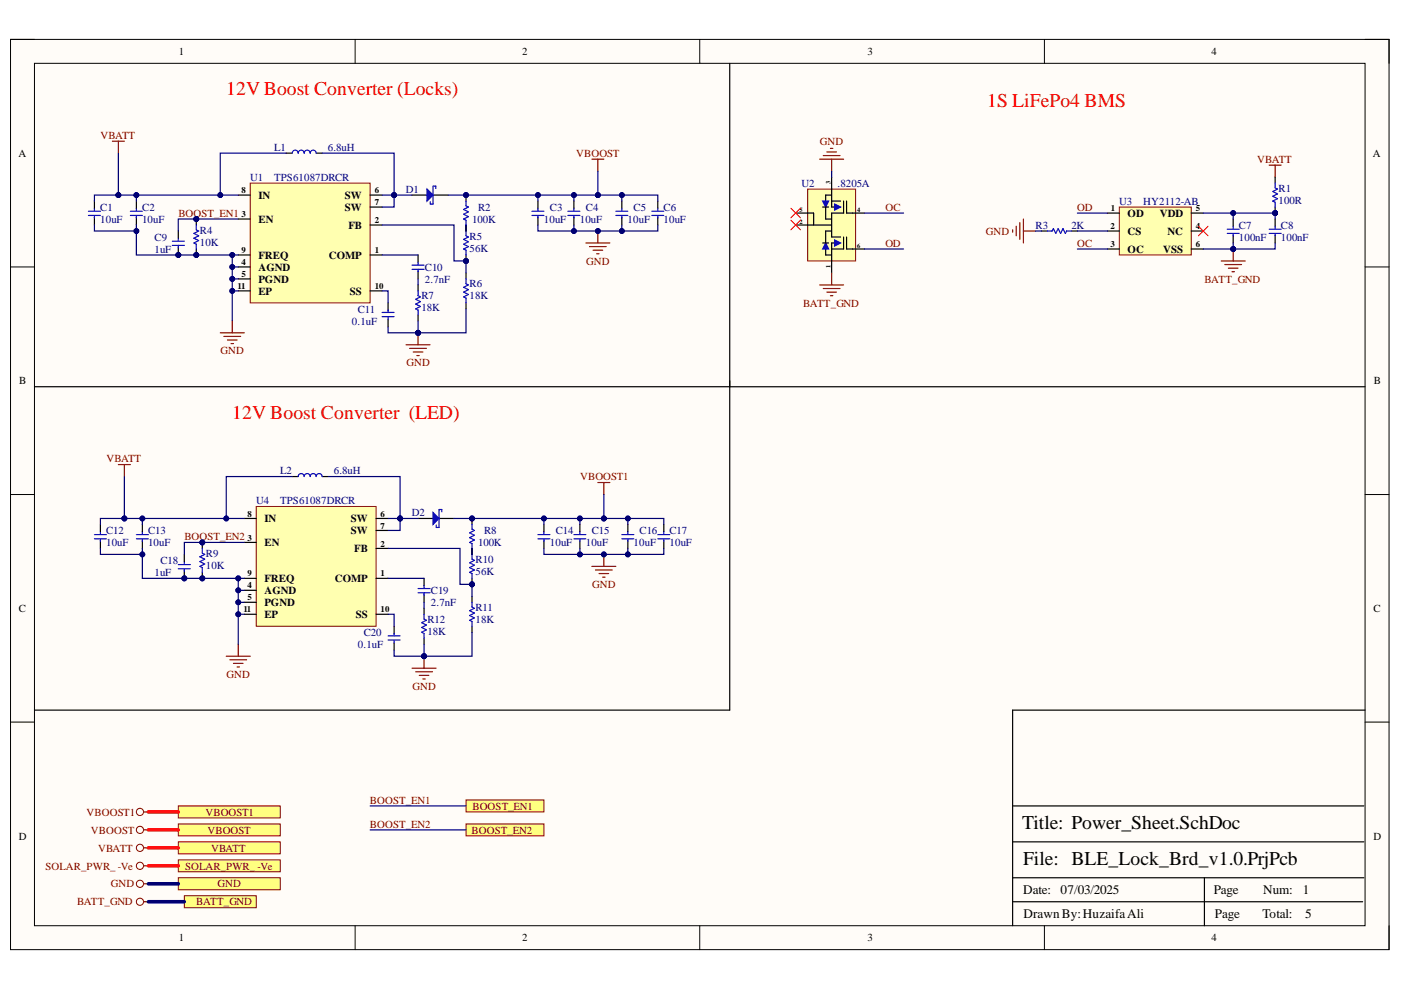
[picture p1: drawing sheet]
<svg xmlns="http://www.w3.org/2000/svg" width="297mm" height="210mm" viewBox="0 0 297 210" stroke-linecap="round" stroke-linejoin="round" font-family="sans-serif">
<defs><g id="words">
<g font-size="4.1" fill="#f00">
<text x="48" y="20.2">12V Boost Converter (Locks)</text>
<text x="209.3" y="22.7">1S LiFePo4 BMS</text>
<text x="49.2" y="88.8">12V Boost Converter (LED)</text>
</g>
<g font-size="4.1">
<text x="216.7" y="175.8">Title: Power_Sheet.SchDoc</text>
<text x="216.9" y="183.4">File: BLE_Lock_Brd_v1.0.PrjPcb</text>
</g>
<g font-size="2.8">
<text x="216.9" y="189.6">Date:</text>
<text x="224.9" y="189.6">07/03/2025</text>
<text x="257.3" y="189.6">Page</text>
<text x="267.8" y="189.6">Num:</text>
<text x="276.2" y="189.6">1</text>
<text x="217" y="194.7">DrawnBy:HuzaifaAli</text>
<text x="257.6" y="194.7">Page</text>
<text x="267.7" y="194.7">Total:</text>
<text x="276.7" y="194.7">5</text>
</g>
<g font-size="2.3">
<text x="37.9" y="11.7">1</text>
<text x="110.7" y="11.7">2</text>
<text x="183.9" y="11.7">3</text>
<text x="256.8" y="11.7">4</text>
<text x="3.9" y="33.3">A</text>
<text x="291.1" y="33.3">A</text>
<text x="54.8" y="47.2">EN</text>
<text x="54.8" y="42.2">IN</text>
<text x="73.1" y="42.2">SW</text>
<text x="73.1" y="44.7">SW</text>
<text x="239.1" y="46">OD</text>
<text x="245.9" y="46">VDD</text>
<text x="73.9" y="48.5">FB</text>
<text x="239.1" y="49.8">CS</text>
<text x="239.1" y="53.6">OC</text>
<text x="246.6" y="53.6">VSS</text>
<text x="247.5" y="49.8">NC</text>
<text x="54.8" y="57.4">AGND</text>
<text x="54.8" y="59.9">PGND</text>
<text x="54.8" y="54.9">FREQ</text>
<text x="69.7" y="54.9">COMP</text>
<text x="54.8" y="62.5">EP</text>
<text x="74.2" y="62.5">SS</text>
<text x="4.1" y="81.5">B</text>
<text x="291.3" y="81.5">B</text>
<text x="56.1" y="110.7">IN</text>
<text x="74.4" y="110.7">SW</text>
<text x="74.4" y="113.3">SW</text>
<text x="56.1" y="115.8">EN</text>
<text x="75.1" y="117.1">FB</text>
<text x="56.1" y="125.9">AGND</text>
<text x="56.1" y="123.4">FREQ</text>
<text x="71" y="123.4">COMP</text>
<text x="4" y="129.7">C</text>
<text x="56.1" y="128.5">PGND</text>
<text x="56.1" y="131">EP</text>
<text x="75.5" y="131">SS</text>
<text x="291.2" y="129.7">C</text>
<text x="4" y="178">D</text>
<text x="291.2" y="178">D</text>
<text x="37.9" y="199.6">1</text>
<text x="110.7" y="199.6">2</text>
<text x="183.9" y="199.6">3</text>
<text x="256.8" y="199.6">4</text>
</g>
<g font-size="2.3" fill="#800000">
<text x="21.3" y="29.5">VBATT</text>
<text x="122.2" y="33.3">VBOOST</text>
<text x="173.8" y="30.8">GND</text>
<text x="266.6" y="34.6">VBATT</text>
<text x="37.8" y="46">BOOST_EN1</text>
<text x="187.7" y="44.7">OC</text>
<text x="228.4" y="44.7">OD</text>
<text x="187.7" y="52.3">OD</text>
<text x="209" y="49.8">GND</text>
<text x="228.4" y="52.3">OC</text>
<text x="124.3" y="56.1">GND</text>
<text x="255.4" y="59.9">BATT_GND</text>
<text x="170.3" y="65">BATT_GND</text>
<text x="46.8" y="75.1">GND</text>
<text x="86.2" y="77.7">GND</text>
<text x="22.6" y="98.1">VBATT</text>
<text x="123" y="101.9">VBOOST1</text>
<text x="39.1" y="114.5">BOOST_EN2</text>
<text x="125.5" y="124.7">GND</text>
<text x="48.1" y="143.7">GND</text>
<text x="87.5" y="146.2">GND</text>
<text x="18.4" y="172.9">VBOOST1</text>
<text x="43.6" y="172.9">VBOOST1</text>
<text x="78.4" y="170.4">BOOST_EN1</text>
<text x="100.2" y="171.7">BOOST_EN1</text>
<text x="19.3" y="176.7">VBOOST</text>
<text x="44" y="176.7">VBOOST</text>
<text x="78.4" y="175.5">BOOST_EN2</text>
<text x="100" y="176.7">BOOST_EN2</text>
<text x="9.6" y="184.4">SOLAR_PWR_ -Ve</text>
<text x="20.8" y="180.6">VBATT</text>
<text x="39.3" y="184.4">SOLAR_PWR_ -Ve</text>
<text x="44.8" y="180.6">VBATT</text>
<text x="16.3" y="192">BATT_GND</text>
<text x="23.5" y="188.2">GND</text>
<text x="41.6" y="192">BATT_GND</text>
<text x="46.1" y="188.2">GND</text>
</g>
<g font-size="2.3" fill="#000080">
<text x="58.1" y="32">L1</text>
<text x="69.5" y="32">6.8uH</text>
<text x="53" y="38.4">U1</text>
<text x="58.1" y="38.4">TPS61087DRCR</text>
<text x="86" y="40.9">D1</text>
<text x="170" y="39.6">U2</text>
<text x="177.6" y="39.6">.8205A</text>
<text x="271.1" y="40.7">R1</text>
<text x="21.2" y="44.7">C1</text>
<text x="21.2" y="47.2">10uF</text>
<text x="30.1" y="44.7">C2</text>
<text x="30.1" y="47.2">10uF</text>
<text x="100.1" y="47.2">100K</text>
<text x="101.3" y="44.7">R2</text>
<text x="115.3" y="47.2">10uF</text>
<text x="116.6" y="44.7">C3</text>
<text x="122.9" y="47.2">10uF</text>
<text x="124.2" y="44.7">C4</text>
<text x="133.1" y="47.2">10uF</text>
<text x="134.3" y="44.7">C5</text>
<text x="140.7" y="44.7">C6</text>
<text x="140.7" y="47.2">10uF</text>
<text x="237.3" y="43.4">U3</text>
<text x="242.4" y="43.4">HY2112-AB</text>
<text x="271.1" y="43.2">100R</text>
<text x="32.7" y="51.1">C9</text>
<text x="32.7" y="53.6">1uF</text>
<text x="42.4" y="49.5">R4</text>
<text x="42.4" y="52.1">10K</text>
<text x="99.6" y="50.8">R5</text>
<text x="99.6" y="53.3">56K</text>
<text x="219.5" y="48.5">R3</text>
<text x="227.1" y="48.5">2K</text>
<text x="262.7" y="48.5">C7</text>
<text x="262.7" y="51.1">100nF</text>
<text x="271.6" y="48.5">C8</text>
<text x="271.6" y="51.1">100nF</text>
<text x="90.1" y="57.4">C10</text>
<text x="90.1" y="59.9">2.7nF</text>
<text x="89.3" y="63.5">R7</text>
<text x="99.6" y="60.9">R6</text>
<text x="99.6" y="63.5">18K</text>
<text x="74.6" y="68.8">0.1uF</text>
<text x="75.9" y="66.3">C11</text>
<text x="89.3" y="66">18K</text>
<text x="59.4" y="100.6">L2</text>
<text x="70.8" y="100.6">6.8uH</text>
<text x="54.3" y="106.9">U4</text>
<text x="59.4" y="106.9">TPS61087DRCR</text>
<text x="22.5" y="113.3">C12</text>
<text x="31.4" y="113.3">C13</text>
<text x="87.3" y="109.5">D2</text>
<text x="102.6" y="113.3">R8</text>
<text x="117.8" y="113.3">C14</text>
<text x="125.5" y="113.3">C15</text>
<text x="135.6" y="113.3">C16</text>
<text x="142" y="113.3">C17</text>
<text x="22.5" y="115.8">10uF</text>
<text x="31.4" y="115.8">10uF</text>
<text x="34" y="119.6">C18</text>
<text x="43.7" y="118.1">R9</text>
<text x="100.8" y="119.4">R10</text>
<text x="101.3" y="115.8">100K</text>
<text x="116.6" y="115.8">10uF</text>
<text x="124.2" y="115.8">10uF</text>
<text x="134.3" y="115.8">10uF</text>
<text x="142" y="115.8">10uF</text>
<text x="32.7" y="122.1">1uF</text>
<text x="43.7" y="120.6">10K</text>
<text x="91.4" y="125.9">C19</text>
<text x="100.8" y="121.9">56K</text>
<text x="91.4" y="128.5">2.7nF</text>
<text x="100.8" y="129.5">R11</text>
<text x="75.9" y="137.4">0.1uF</text>
<text x="77.2" y="134.8">C20</text>
<text x="90.6" y="132">R12</text>
<text x="90.6" y="134.6">18K</text>
<text x="100.8" y="132">18K</text>
</g>
<g font-size="1.9">
<text x="51.2" y="41">8</text>
<text x="79.4" y="41">6</text>
<text x="51.2" y="46.1">3</text>
<text x="79.4" y="47.3">2</text>
<text x="79.4" y="43.5">7</text>
<text x="235.5" y="44.8">1</text>
<text x="253.5" y="44.8">5</text>
<text x="51.2" y="53.7">9</text>
<text x="79.4" y="53.7">1</text>
<text x="235.4" y="48.6">2</text>
<text x="235.4" y="52.4">3</text>
<text x="253.5" y="48.6">4</text>
<text x="253.5" y="52.4">6</text>
<text x="51.2" y="56.2">4</text>
<text x="51.2" y="58.7">5</text>
<text x="50.3" y="61.3">11</text>
<text x="79.4" y="61.3">10</text>
<text x="52.5" y="109.5">8</text>
<text x="80.7" y="109.5">6</text>
<text x="80.7" y="112.1">7</text>
<text x="52.5" y="114.6">3</text>
<text x="80.7" y="115.9">2</text>
<text x="52.5" y="124.8">4</text>
<text x="52.5" y="122.2">9</text>
<text x="80.7" y="122.2">1</text>
<text x="51.6" y="129.8">11</text>
<text x="52.5" y="127.3">5</text>
<text x="80.7" y="129.8">10</text>
</g>
<g font-size="1.4">
<text x="176" y="39" transform="rotate(-90 176 39)">3</text>
<text x="169.5" y="47.4">2</text>
<text x="169.5" y="44.9">5</text>
<text x="181.7" y="44.9">4</text>
<text x="181.7" y="52.5">6</text>
<text x="176" y="56.9" transform="rotate(-90 176 56.9)">1</text>
</g>
</g></defs>
<path d="M2.2 8.4h292.3v192.9h-292.3z" fill-rule="evenodd" fill="#fffcf8"/>
<path d="M2.2 8.4h292.3v192.9h-292.3z" fill="none" stroke="#000" stroke-width=".21"/>
<path d="M7.3 13.4h282.1v182.9h-282.1z" fill-rule="evenodd" fill="#fffcf8"/>
<g fill="none" stroke="#000" stroke-width=".21">
<path d="M2.2 8.3h5.1M7.3 13.4h282.1v182.9h-282.1zM75.3 8.3v5.1M148.4 8.3v5.1M221.4 8.4v5M289.4 8.4h5.1v5M2.2 56.6h5.1M289.4 56.6h5.1M2.2 104.9h5.1M289.4 104.9h5.1M2.2 153.1h5.1M289.4 153.1h5.1"/>
<path d="M75.3 196.3v5M148.4 196.3v5M221.4 196.3v5M294.5 196.3v5"/>
</g>
<path d="M289.4 150.6h-74.7v45.7M214.7 178.5h74.5M214.7 170.9h74.5M214.7 191.2h74.2M214.7 186.1h74.5M255.4 186.1v10.2" fill="none" stroke="#000" stroke-width=".25"/>
<path d="M53.1 38.8h25.4v25.4h-25.4z" fill-rule="evenodd" fill="#ffffb0"/>
<path d="M53.1 38.8h25.4v25.4h-25.4z" fill="none" stroke="#800000" stroke-width=".21"/>
<g fill="none" stroke="#000" stroke-width=".25">
<path d="M20 42.6v1.6M20 46.1v1.6M28.9 42.6v1.6M28.9 46.1v1.6M50.5 54.1h2.6M50.5 46.4h2.6M50.5 56.6h2.6M50.5 59.1h2.6M50.5 41.4h2.6M78.5 54.1h2.5M78.5 47.7h2.5M78.5 41.4h2.5"/>
<path d="M78.5 43.9h2.5M98.8 57.9v1.2M50.5 61.7h2.6M78.5 61.7h2.5M98.8 64.2v1.3"/>
</g>
<path d="M23.8 29.9h2.6M25.1 29.9v2.6M46.7 70.6h5.1M47.5 71.3h3.5M48.2 72.1h2.1M49 72.9h.5M49.2 68v2.6M86.1 73.1h5.1M86.9 73.9h3.5M87.6 74.6h2.1M88.4 75.4h.5M88.6 70.6v2.5" fill="none" stroke="#800000" stroke-width=".25"/>
<path d="M18.7 45.7h2.6M18.7 44.8h2.6M20 44.2v.5M20 45.7v.5M27.6 45.7h2.6M27.6 44.8h2.6M28.9 44.2v.5M28.9 45.7v.5M98.8 59.1v1.1l.5 .2-1 .5 1 .5-1 .5 1 .5-1 .5 .5 .3v1" fill="none" stroke="#00f" stroke-width=".25"/>
<circle cx="88.6" cy="70.6" r=".51" fill="#000080"/>
<circle cx="88.6" cy="70.6" r=".51" fill="none" stroke="#000080" stroke-width=".21"/>
<path d="M114.1 42.6v1.6M114.1 46.1v1.6M121.7 42.6v1.6M121.7 46.1v1.6M131.8 42.6v1.6M131.8 46.1v1.6M139.5 42.6v1.6M139.5 46.1v1.6M82.3 64.2v1.7M82.3 67.8v1.5M88.6 60.4v1.3M88.6 66.8v1.2" fill="none" stroke="#000" stroke-width=".25"/>
<g fill="none" stroke="#00f" stroke-width=".25">
<path d="M112.8 45.7h2.5M112.8 44.8h2.5M114.1 44.2v.5M114.1 45.7v.5M120.4 45.7h2.5M120.4 44.8h2.5M121.7 44.2v.5M121.7 45.7v.5M130.6 45.7h2.5M130.6 44.8h2.5M131.8 44.2v.5M131.8 45.7v.5"/>
<path d="M138.2 45.7h2.5M138.2 44.8h2.5M139.5 44.2v.5M139.5 45.7v.5M81 66.2h2.6M81 67.1h2.6M82.3 65.7v.5M82.3 67.3v.5M88.6 61.7v1l.5 .2-1 .6 1 .5-1 .5 1 .5-1 .5 .5 .2v1.1"/>
</g>
<path d="M124.2 51.5h5.1M125 52.3h3.5M125.7 53h2.1M126.5 53.8h.5M126.8 49v2.5" fill="none" stroke="#800000" stroke-width=".25"/>
<circle cx="126.8" cy="49" r=".51" fill="#000080"/>
<circle cx="126.8" cy="49" r=".51" fill="none" stroke="#000080" stroke-width=".21"/>
<path d="M125.5 33.7h2.5M126.8 33.7v2.6" fill="none" stroke="#800000" stroke-width=".25"/>
<path d="M237.3 43.9h15.3v10.2h-15.3z" fill-rule="evenodd" fill="#ffffb0"/>
<path d="M237.3 43.9h15.3v10.2h-15.3z" fill="none" stroke="#800000" stroke-width=".21"/>
<path d="M60.7 32.5h1.3M67 32.5h1.3M87.4 41.4h3.1M91.8 41.4h3.2M234.8 45.2h2.5M234.8 49h2.5M234.8 52.8h2.5M252.6 45.2h2.5M252.6 49h2.5M252.6 52.8h2.5" fill="none" stroke="#000" stroke-width=".25"/>
<path d="M62 32.5a.63 .63 0 0 1 .6-.7 .63 .63 0 0 1 .6 .7 .63 .63 0 0 1 .7-.7 .63 .63 0 0 1 .6 .7 .64 .64 0 0 1 .6-.7 .64 .64 0 0 1 .7 .7 .63 .63 0 0 1 .6-.7 .63 .63 0 0 1 .6 .7" fill="none" stroke="#00f" stroke-width=".25"/>
<path d="M90.5 40.1l1.3 1.3-1.3 1.2z" fill="#00f"/>
<path d="M91.8 39.5v3.8h-.6v-.5M91.8 39.5h.6v.5M90.5 40.1l1.3 1.3-1.3 1.2z" fill="none" stroke="#00f" stroke-width=".25"/>
<circle cx="98.8" cy="55.3" r=".51" fill="#000080"/>
<circle cx="98.8" cy="55.3" r=".51" fill="none" stroke="#000080" stroke-width=".21"/>
<path d="M98.8 47.7v1.3M98.8 54.1v1.2" fill="none" stroke="#000" stroke-width=".25"/>
<circle cx="98.8" cy="55.3" r=".51" fill="#000080"/>
<circle cx="98.8" cy="55.3" r=".51" fill="none" stroke="#000080" stroke-width=".21"/>
<path d="M98.8 49v1l.5 .2-1 .6 1 .5-1 .5 1 .5-1 .5 .5 .2v1.1" fill="none" stroke="#00f" stroke-width=".25"/>
<circle cx="98.8" cy="41.4" r=".51" fill="#000080"/>
<circle cx="98.8" cy="41.4" r=".51" fill="none" stroke="#000080" stroke-width=".21"/>
<path d="M98.8 41.4v1.2" fill="none" stroke="#000" stroke-width=".25"/>
<circle cx="98.8" cy="41.4" r=".51" fill="#000080"/>
<circle cx="98.8" cy="41.4" r=".51" fill="none" stroke="#000080" stroke-width=".21"/>
<path d="M98.8 47.7v1.3M261.5 46.4v1.6M261.5 49.9v1.6M270.4 46.4v1.6M270.4 49.9v1.6" fill="none" stroke="#000" stroke-width=".25"/>
<path d="M98.8 42.6v1l.5 .3-1 .5 1 .5-1 .5 1 .5-1 .5 .5 .3v1M260.2 49.5h2.5M260.2 48.6h2.5M261.5 48v.5M261.5 49.5v.5M269.1 49.5h2.5M269.1 48.6h2.5M270.4 48v.5M270.4 49.5v.5" fill="none" stroke="#00f" stroke-width=".25"/>
<circle cx="37.8" cy="54.1" r=".51" fill="#000080"/>
<circle cx="37.8" cy="54.1" r=".51" fill="none" stroke="#000080" stroke-width=".21"/>
<path d="M37.8 52.4v1.7" fill="none" stroke="#000" stroke-width=".25"/>
<circle cx="37.8" cy="54.1" r=".51" fill="#000080"/>
<circle cx="37.8" cy="54.1" r=".51" fill="none" stroke="#000080" stroke-width=".21"/>
<path d="M36.5 52h2.6M36.5 51.1h2.6M37.8 50.5v.5M37.8 52v.5" fill="none" stroke="#00f" stroke-width=".25"/>
<path d="M37.8 49v1.5" fill="none" stroke="#000" stroke-width=".25"/>
<path d="M254.1 48l2 2M256.1 48l-2 2" fill="none" stroke="#f00" stroke-width=".21"/>
<path d="M171.2 40.1h10.2v15.2h-10.2z" fill-rule="evenodd" fill="#ffffb0"/>
<path d="M171.2 40.1h10.2v15.2h-10.2z" fill="none" stroke="#800000" stroke-width=".21"/>
<path d="M176.3 37.6v6.3h1.3M168.7 47.7h2.5M168.7 45.2h2.5M176.3 42.6h1.9M177.6 51.5h-1.3v6.4M178.9 42.6v2.6h-2.6v5h1.9M178.9 50.2v2.6h-2.6M180.8 45.2h2.5M180.8 52.8h2.5" fill="none" stroke="#000" stroke-width=".25"/>
<path d="M177 50.9l1.2 .6-1.2 .7z" fill="#00f"/>
<path d="M177 50.9l1.2 .6-1.2 .7z" fill="none" stroke="#00f" stroke-width=".25"/>
<path d="M177 43.3l1.2 .6-1.2 .6z" fill="#00f"/>
<path d="M177 43.3l1.2 .6-1.2 .6z" fill="none" stroke="#00f" stroke-width=".25"/>
<path d="M175.1 52.2v1.9h1.2" fill="none" stroke="#000" stroke-width=".25"/>
<path d="M175.1 51.5l.6 1.3h-1.3z" fill="#00f"/>
<path d="M175.1 51.5l.6 1.3h-1.3z" fill="none" stroke="#00f" stroke-width=".25"/>
<path d="M174.4 51.5h1.3M176.3 41.4h-1.2v1.9M176.3 49h-1.2v2.5" fill="none" stroke="#000" stroke-width=".25"/>
<path d="M174.4 42.6h1.3l-.6 1.3z" fill="#00f"/>
<path d="M174.4 42.6h1.3l-.6 1.3z" fill="none" stroke="#00f" stroke-width=".25"/>
<path d="M171.2 45.2h1.3v2.5M171.2 47.7h5.1M174.4 43.9h1.3M175.1 43.9v2.5h1.2M179.5 42.6v2.6h1.3M179.5 50.2v2.6h1.3" fill="none" stroke="#000" stroke-width=".25"/>
<path d="M269.1 35h2.5M270.4 35v2.6" fill="none" stroke="#800000" stroke-width=".25"/>
<circle cx="270.4" cy="45.2" r=".51" fill="#000080"/>
<circle cx="270.4" cy="45.2" r=".51" fill="none" stroke="#000080" stroke-width=".21"/>
<path d="M270.4 37.6v1.2M270.4 43.9v1.3" fill="none" stroke="#000" stroke-width=".25"/>
<circle cx="270.4" cy="45.2" r=".51" fill="#000080"/>
<circle cx="270.4" cy="45.2" r=".51" fill="none" stroke="#000080" stroke-width=".21"/>
<path d="M270.4 38.8v1l.5 .3-1.1 .5 1.1 .5-1.1 .5 1.1 .5-1.1 .5 .6 .3v1M222.1 49h1l.2-.5 .5 1 .6-1 .5 1 .5-1 .5 1 .2-.5h1.1" fill="none" stroke="#00f" stroke-width=".25"/>
<path d="M220.8 49h1.3M227.2 49h1.2" fill="none" stroke="#000" stroke-width=".25"/>
<path d="M167.7 46.7l2 2M167.7 44.2l2 2M169.7 46.7l-2 2M169.7 44.2l-2 2" fill="none" stroke="#f00" stroke-width=".21"/>
<g fill="none" stroke="#800000" stroke-width=".21">
<circle cx="29.7" cy="176" r=".76"/>
<circle cx="29.7" cy="179.8" r=".76"/>
<circle cx="29.7" cy="187.4" r=".76"/>
<circle cx="29.7" cy="183.6" r=".76"/>
</g>
<path d="M30.4 176h1.1M30.4 179.8h1.1M30.4 187.4h1.1M30.4 183.6h1.1" fill="none" stroke="#800000" stroke-width=".25"/>
<path d="M37.8 186.1h21.6v2.6h-21.6z" fill-rule="evenodd" fill="#ffff80"/>
<path d="M37.8 186.1h21.6v2.6h-21.6z" fill="none" stroke="#800000" stroke-width=".21"/>
<path d="M37.8 182.3h21.6v2.5h-21.6z" fill-rule="evenodd" fill="#ffff80"/>
<path d="M37.8 182.3h21.6v2.5h-21.6z" fill="none" stroke="#800000" stroke-width=".21"/>
<path d="M154.7 13.4v68.6M88.6 54.1v1.5M88.6 57.5v1.6M7.3 82h282.1" fill="none" stroke="#000" stroke-width=".25"/>
<path d="M87.4 57.1h2.5M87.4 56.2h2.5M88.6 55.6v.5M88.6 57.1v.5" fill="none" stroke="#00f" stroke-width=".25"/>
<path d="M54.3 107.4h25.4v25.4h-25.4z" fill-rule="evenodd" fill="#ffffb0"/>
<path d="M54.3 107.4h25.4v25.4h-25.4z" fill="none" stroke="#800000" stroke-width=".21"/>
<g fill="none" stroke="#000" stroke-width=".25">
<path d="M21.3 111.2v1.5M21.3 114.6v1.7M30.2 111.2v1.5M30.2 114.6v1.7M51.8 115h2.5M51.8 109.9h2.5M79.7 116.3h2.6M79.7 109.9h2.6M79.7 112.5h2.6M51.8 122.6h2.5M51.8 125.2h2.5M51.8 127.7h2.5"/>
<path d="M51.8 130.2h2.5M79.7 122.6h2.6M79.7 130.2h2.6M100.1 126.4v1.3M100.1 132.8v1.3"/>
</g>
<path d="M25.1 98.5h2.5M26.4 98.5v2.5M48 139.1h5.1M48.7 139.9h3.6M50.5 136.6v2.5M89.9 139.1v2.6M49.5 140.7h2M50.3 141.4h.5M87.4 141.7h5M88.1 142.4h3.6M88.9 143.2h2M89.7 144h.5" fill="none" stroke="#800000" stroke-width=".25"/>
<path d="M20 114.2h2.6M20 113.4h2.6M21.3 112.7v.5M21.3 114.2v.6M28.9 114.2h2.6M28.9 113.4h2.6M30.2 112.7v.5M30.2 114.2v.6M100.1 127.7v1l.5 .3-1 .5 1 .5-1 .5 1 .5-1 .5 .5 .3v1" fill="none" stroke="#00f" stroke-width=".25"/>
<circle cx="89.9" cy="139.1" r=".51" fill="#000080"/>
<circle cx="89.9" cy="139.1" r=".51" fill="none" stroke="#000080" stroke-width=".21"/>
<path d="M115.3 111.2v1.5M115.3 114.6v1.7M122.9 111.2v1.5M122.9 114.6v1.7M133.1 111.2v1.5M133.1 114.6v1.7M140.7 111.2v1.5M140.7 114.6v1.7M83.6 132.8v1.6M83.6 136.3v1.6M89.9 129v1.2M89.9 135.3v1.3" fill="none" stroke="#000" stroke-width=".25"/>
<g fill="none" stroke="#00f" stroke-width=".25">
<path d="M114.1 114.2h2.5M114.1 113.4h2.5M115.3 112.7v.5M115.3 114.2v.6M121.7 114.2h2.5M121.7 113.4h2.5M122.9 112.7v.5M122.9 114.2v.6M131.8 114.2h2.6M131.8 113.4h2.6M133.1 112.7v.5M133.1 114.2v.6"/>
<path d="M139.5 114.2h2.5M139.5 113.4h2.5M140.7 112.7v.5M140.7 114.2v.6M82.3 134.8h2.5M82.3 135.7h2.5M83.6 134.3v.5M83.6 135.8v.5M89.9 130.2v1.1l.5 .2-1 .5 1 .5-1 .5 1 .5-1 .6 .5 .2v1"/>
</g>
<path d="M128 117.5v2.6M125.5 120.1h5.1M126.3 120.8h3.5M127 121.6h2M127.8 122.4h.5" fill="none" stroke="#800000" stroke-width=".25"/>
<circle cx="128" cy="117.5" r=".51" fill="#000080"/>
<circle cx="128" cy="117.5" r=".51" fill="none" stroke="#000080" stroke-width=".21"/>
<path d="M126.8 102.3h2.5M128 102.3v2.6" fill="none" stroke="#800000" stroke-width=".25"/>
<path d="M62 101h1.2M68.3 101h1.3M88.6 109.9h3.2M93.1 109.9h3.2" fill="none" stroke="#000" stroke-width=".25"/>
<path d="M63.2 101a.63 .63 0 0 1 .7-.6 .63 .63 0 0 1 .6 .6 .64 .64 0 0 1 .6-.6 .64 .64 0 0 1 .7 .6 .63 .63 0 0 1 .6-.6 .63 .63 0 0 1 .6 .6 .63 .63 0 0 1 .7-.6 .63 .63 0 0 1 .6 .6" fill="none" stroke="#00f" stroke-width=".25"/>
<path d="M91.8 108.7l1.3 1.2-1.3 1.3z" fill="#00f"/>
<path d="M91.8 108.7l1.3 1.2-1.3 1.3zM93.1 108v3.8h-.6v-.5M93.1 108h.6v.5" fill="none" stroke="#00f" stroke-width=".25"/>
<circle cx="100.1" cy="123.9" r=".51" fill="#000080"/>
<circle cx="100.1" cy="123.9" r=".51" fill="none" stroke="#000080" stroke-width=".21"/>
<path d="M100.1 116.3v1.2M100.1 122.6v1.3" fill="none" stroke="#000" stroke-width=".25"/>
<circle cx="100.1" cy="123.9" r=".51" fill="#000080"/>
<circle cx="100.1" cy="123.9" r=".51" fill="none" stroke="#000080" stroke-width=".21"/>
<path d="M100.1 117.5v1.1l.5 .2-1 .5 1 .5-1 .5 1 .5-1 .6 .5 .2v1" fill="none" stroke="#00f" stroke-width=".25"/>
<circle cx="100.1" cy="109.9" r=".51" fill="#000080"/>
<circle cx="100.1" cy="109.9" r=".51" fill="none" stroke="#000080" stroke-width=".21"/>
<path d="M100.1 109.9v1.3" fill="none" stroke="#000" stroke-width=".25"/>
<circle cx="100.1" cy="109.9" r=".51" fill="#000080"/>
<circle cx="100.1" cy="109.9" r=".51" fill="none" stroke="#000080" stroke-width=".21"/>
<path d="M100.1 116.3v1.2" fill="none" stroke="#000" stroke-width=".25"/>
<path d="M100.1 111.2v1l.5 .3-1 .5 1 .5-1 .5 1 .5-1 .5 .5 .3v1" fill="none" stroke="#00f" stroke-width=".25"/>
<circle cx="39.1" cy="122.6" r=".51" fill="#000080"/>
<circle cx="39.1" cy="122.6" r=".51" fill="none" stroke="#000080" stroke-width=".21"/>
<path d="M39.1 121v1.6" fill="none" stroke="#000" stroke-width=".25"/>
<circle cx="39.1" cy="122.6" r=".51" fill="#000080"/>
<circle cx="39.1" cy="122.6" r=".51" fill="none" stroke="#000080" stroke-width=".21"/>
<path d="M37.8 119.7h2.5M39.1 119.1v.5M37.8 120.6h2.5M39.1 120.6v.5M88.6 125.7h2.6M88.6 124.8h2.6M89.9 124.1v.6M89.9 125.7v.5" fill="none" stroke="#00f" stroke-width=".25"/>
<path d="M154.7 80.7v69.9h-147.4M39.1 117.5v1.6M89.9 122.6v1.5M89.9 126.1v1.6" fill="none" stroke="#000" stroke-width=".25"/>
<circle cx="29.7" cy="191.2" r=".76" fill="none" stroke="#800000" stroke-width=".21"/>
<path d="M30.4 191.2h1.1" fill="none" stroke="#800000" stroke-width=".25"/>
<path d="M39.1 189.9h15.2v2.6h-15.2z" fill-rule="evenodd" fill="#ffff80"/>
<path d="M39.1 189.9h15.2v2.6h-15.2z" fill="none" stroke="#800000" stroke-width=".21"/>
<path d="M37.8 174.7h21.6v2.5h-21.6z" fill-rule="evenodd" fill="#ffff80"/>
<path d="M37.8 174.7h21.6v2.5h-21.6z" fill="none" stroke="#800000" stroke-width=".21"/>
<path d="M37.8 178.5h21.6v2.5h-21.6z" fill-rule="evenodd" fill="#ffff80"/>
<g fill="none" stroke="#800000" stroke-width=".21">
<path d="M37.8 178.5h21.6v2.5h-21.6z"/>
<circle cx="29.7" cy="172.1" r=".76"/>
</g>
<path d="M30.4 172.1h1.1" fill="none" stroke="#800000" stroke-width=".25"/>
<path d="M37.8 170.9h21.6v2.5h-21.6z" fill-rule="evenodd" fill="#ffff80"/>
<path d="M37.8 170.9h21.6v2.5h-21.6z" fill="none" stroke="#800000" stroke-width=".21"/>
<path d="M98.8 169.6h16.5v2.5h-16.5z" fill-rule="evenodd" fill="#ffff80"/>
<path d="M98.8 169.6h16.5v2.5h-16.5z" fill="none" stroke="#800000" stroke-width=".21"/>
<path d="M98.8 174.7h16.5v2.5h-16.5z" fill-rule="evenodd" fill="#ffff80"/>
<path d="M98.8 174.7h16.5v2.5h-16.5z" fill="none" stroke="#800000" stroke-width=".21"/>
<path d="M258.9 55.3h5.1M259.7 56.1h3.5M260.4 56.9h2.1M261.2 57.6h.5M261.5 52.8v2.5" fill="none" stroke="#800000" stroke-width=".25"/>
<circle cx="261.5" cy="52.8" r=".51" fill="#000080"/>
<circle cx="261.5" cy="52.8" r=".51" fill="none" stroke="#000080" stroke-width=".21"/>
<g fill="none" stroke="#800000" stroke-width=".25">
<path d="M173.8 33.7h5.1M174.5 33h3.6M175.3 32.2h2M176.1 31.5h.5M176.3 33.7v2.6M176.3 57.9v2.5M214.7 48.7v.5M215.5 48v2M216.2 47.2v3.6M217 46.4v5.1M217 49h2.5M173.8 60.4h5.1"/>
<path d="M174.5 61.2h3.6M175.3 61.9h2M176.1 62.7h.5"/>
</g>
<circle cx="41.6" cy="46.4" r=".51" fill="#000080"/>
<circle cx="41.6" cy="46.4" r=".51" fill="none" stroke="#000080" stroke-width=".21"/>
<circle cx="41.6" cy="54.1" r=".51" fill="#000080"/>
<circle cx="41.6" cy="54.1" r=".51" fill="none" stroke="#000080" stroke-width=".21"/>
<path d="M41.6 46.4v1.3" fill="none" stroke="#000" stroke-width=".25"/>
<circle cx="41.6" cy="46.4" r=".51" fill="#000080"/>
<circle cx="41.6" cy="46.4" r=".51" fill="none" stroke="#000080" stroke-width=".21"/>
<path d="M41.6 52.8v1.3" fill="none" stroke="#000" stroke-width=".25"/>
<circle cx="41.6" cy="54.1" r=".51" fill="#000080"/>
<circle cx="41.6" cy="54.1" r=".51" fill="none" stroke="#000080" stroke-width=".21"/>
<path d="M41.6 47.7v1l.5 .3-1 .5 1 .5-1 .5 1 .5-1 .5 .5 .3v1" fill="none" stroke="#00f" stroke-width=".25"/>
<path d="M49.2 56.6h1.3" fill="none" stroke="#000072" stroke-width=".25"/>
<circle cx="49.2" cy="56.6" r=".51" fill="#000080"/>
<circle cx="49.2" cy="56.6" r=".51" fill="none" stroke="#000080" stroke-width=".21"/>
<path d="M49.2 59.1h1.3" fill="none" stroke="#000072" stroke-width=".25"/>
<circle cx="49.2" cy="59.1" r=".51" fill="#000080"/>
<circle cx="49.2" cy="59.1" r=".51" fill="none" stroke="#000080" stroke-width=".21"/>
<path d="M49.2 54.1h1.3" fill="none" stroke="#000072" stroke-width=".25"/>
<circle cx="49.2" cy="54.1" r=".51" fill="#000080"/>
<circle cx="49.2" cy="54.1" r=".51" fill="none" stroke="#000080" stroke-width=".21"/>
<path d="M49.2 61.7h1.3" fill="none" stroke="#000072" stroke-width=".25"/>
<circle cx="49.2" cy="61.7" r=".51" fill="#000080"/>
<circle cx="49.2" cy="61.7" r=".51" fill="none" stroke="#000080" stroke-width=".21"/>
<path d="M83.6 41.4v2.5h-2.6" fill="none" stroke="#000072" stroke-width=".25"/>
<circle cx="83.6" cy="41.4" r=".51" fill="#000080"/>
<circle cx="83.6" cy="41.4" r=".51" fill="none" stroke="#000080" stroke-width=".21"/>
<path d="M60.7 32.5h-14v8.9" fill="none" stroke="#000072" stroke-width=".25"/>
<circle cx="46.7" cy="41.4" r=".51" fill="#000080"/>
<circle cx="46.7" cy="41.4" r=".51" fill="none" stroke="#000080" stroke-width=".21"/>
<path d="M68.3 32.5h15.3v8.9" fill="none" stroke="#000072" stroke-width=".25"/>
<circle cx="83.6" cy="41.4" r=".51" fill="#000080"/>
<circle cx="83.6" cy="41.4" r=".51" fill="none" stroke="#000080" stroke-width=".21"/>
<path d="M81 54.1h7.6M81 41.4h2.6M88.6 59.1v1.3M81 61.7h1.3v2.5" fill="none" stroke="#000072" stroke-width=".25"/>
<circle cx="83.6" cy="41.4" r=".51" fill="#000080"/>
<circle cx="83.6" cy="41.4" r=".51" fill="none" stroke="#000080" stroke-width=".21"/>
<path d="M98.8 65.5v5.1h-10.2" fill="none" stroke="#000072" stroke-width=".25"/>
<circle cx="88.6" cy="70.6" r=".51" fill="#000080"/>
<circle cx="88.6" cy="70.6" r=".51" fill="none" stroke="#000080" stroke-width=".21"/>
<path d="M88.6 68v2.6" fill="none" stroke="#000072" stroke-width=".25"/>
<circle cx="88.6" cy="70.6" r=".51" fill="#000080"/>
<circle cx="88.6" cy="70.6" r=".51" fill="none" stroke="#000080" stroke-width=".21"/>
<path d="M126.8 36.3v5.1" fill="none" stroke="#000072" stroke-width=".25"/>
<circle cx="126.8" cy="41.4" r=".51" fill="#000080"/>
<circle cx="126.8" cy="41.4" r=".51" fill="none" stroke="#000080" stroke-width=".21"/>
<path d="M83.6 41.4h3.8" fill="none" stroke="#000072" stroke-width=".25"/>
<circle cx="83.6" cy="41.4" r=".51" fill="#000080"/>
<circle cx="83.6" cy="41.4" r=".51" fill="none" stroke="#000080" stroke-width=".21"/>
<path d="M114.1 41.4v1.2" fill="none" stroke="#000072" stroke-width=".25"/>
<circle cx="114.1" cy="41.4" r=".51" fill="#000080"/>
<circle cx="114.1" cy="41.4" r=".51" fill="none" stroke="#000080" stroke-width=".21"/>
<path d="M121.7 47.7v1.3" fill="none" stroke="#000072" stroke-width=".25"/>
<circle cx="121.7" cy="49" r=".51" fill="#000080"/>
<circle cx="121.7" cy="49" r=".51" fill="none" stroke="#000080" stroke-width=".21"/>
<path d="M121.7 41.4v1.2" fill="none" stroke="#000072" stroke-width=".25"/>
<circle cx="121.7" cy="41.4" r=".51" fill="#000080"/>
<circle cx="121.7" cy="41.4" r=".51" fill="none" stroke="#000080" stroke-width=".21"/>
<path d="M131.8 47.7v1.3" fill="none" stroke="#000072" stroke-width=".25"/>
<circle cx="131.8" cy="49" r=".51" fill="#000080"/>
<circle cx="131.8" cy="49" r=".51" fill="none" stroke="#000080" stroke-width=".21"/>
<path d="M131.8 41.4v1.2" fill="none" stroke="#000072" stroke-width=".25"/>
<circle cx="131.8" cy="41.4" r=".51" fill="#000080"/>
<circle cx="131.8" cy="41.4" r=".51" fill="none" stroke="#000080" stroke-width=".21"/>
<path d="M81 47.7h15.3v7.6h2.5v2.6M98.8 47.7v1.3" fill="none" stroke="#000072" stroke-width=".25"/>
<circle cx="98.8" cy="55.3" r=".51" fill="#000080"/>
<circle cx="98.8" cy="55.3" r=".51" fill="none" stroke="#000080" stroke-width=".21"/>
<path d="M261.5 45.2v1.2" fill="none" stroke="#000072" stroke-width=".25"/>
<circle cx="261.5" cy="45.2" r=".51" fill="#000080"/>
<circle cx="261.5" cy="45.2" r=".51" fill="none" stroke="#000080" stroke-width=".21"/>
<path d="M261.5 51.5v1.3" fill="none" stroke="#000072" stroke-width=".25"/>
<circle cx="261.5" cy="52.8" r=".51" fill="#000080"/>
<circle cx="261.5" cy="52.8" r=".51" fill="none" stroke="#000080" stroke-width=".21"/>
<path d="M270.4 45.2v1.2" fill="none" stroke="#000072" stroke-width=".25"/>
<circle cx="270.4" cy="45.2" r=".51" fill="#000080"/>
<circle cx="270.4" cy="45.2" r=".51" fill="none" stroke="#000080" stroke-width=".21"/>
<path d="M176.3 36.3v1.3M183.3 52.8h8.3M183.3 45.2h8.3M219.5 49h1.3M228.4 49h6.4M228.4 52.8h6.4M228.4 45.2h6.4M82.3 69.3v1.3h6.3" fill="none" stroke="#000072" stroke-width=".25"/>
<path d="M31.5 187.4h6.3" fill="none" stroke="#000072" stroke-width=".76"/>
<path d="M31.5 176h6.3M31.5 179.8h6.3M31.5 183.6h6.3" fill="none" stroke="#f00" stroke-width=".76"/>
<circle cx="88.6" cy="70.6" r=".51" fill="#000080"/>
<circle cx="88.6" cy="70.6" r=".51" fill="none" stroke="#000080" stroke-width=".21"/>
<path d="M25.1 32.5v8.9" fill="none" stroke="#000072" stroke-width=".25"/>
<circle cx="25.1" cy="41.4" r=".51" fill="#000080"/>
<circle cx="25.1" cy="41.4" r=".51" fill="none" stroke="#000080" stroke-width=".21"/>
<path d="M25.1 41.4h-5.1v1.2" fill="none" stroke="#000072" stroke-width=".25"/>
<circle cx="25.1" cy="41.4" r=".51" fill="#000080"/>
<circle cx="25.1" cy="41.4" r=".51" fill="none" stroke="#000080" stroke-width=".21"/>
<path d="M95 41.4h31.8" fill="none" stroke="#000072" stroke-width=".25"/>
<circle cx="98.8" cy="41.4" r=".51" fill="#000080"/>
<circle cx="98.8" cy="41.4" r=".51" fill="none" stroke="#000080" stroke-width=".21"/>
<circle cx="114.1" cy="41.4" r=".51" fill="#000080"/>
<circle cx="114.1" cy="41.4" r=".51" fill="none" stroke="#000080" stroke-width=".21"/>
<circle cx="121.7" cy="41.4" r=".51" fill="#000080"/>
<circle cx="121.7" cy="41.4" r=".51" fill="none" stroke="#000080" stroke-width=".21"/>
<circle cx="126.8" cy="41.4" r=".51" fill="#000080"/>
<circle cx="126.8" cy="41.4" r=".51" fill="none" stroke="#000080" stroke-width=".21"/>
<path d="M126.8 41.4h12.7v1.2" fill="none" stroke="#000072" stroke-width=".25"/>
<circle cx="126.8" cy="41.4" r=".51" fill="#000080"/>
<circle cx="126.8" cy="41.4" r=".51" fill="none" stroke="#000080" stroke-width=".21"/>
<circle cx="131.8" cy="41.4" r=".51" fill="#000080"/>
<circle cx="131.8" cy="41.4" r=".51" fill="none" stroke="#000080" stroke-width=".21"/>
<path d="M114.1 47.7v1.3h25.4v-1.3" fill="none" stroke="#000072" stroke-width=".25"/>
<circle cx="121.7" cy="49" r=".51" fill="#000080"/>
<circle cx="121.7" cy="49" r=".51" fill="none" stroke="#000080" stroke-width=".21"/>
<circle cx="126.8" cy="49" r=".51" fill="#000080"/>
<circle cx="126.8" cy="49" r=".51" fill="none" stroke="#000080" stroke-width=".21"/>
<circle cx="131.8" cy="49" r=".51" fill="#000080"/>
<circle cx="131.8" cy="49" r=".51" fill="none" stroke="#000080" stroke-width=".21"/>
<path d="M20 47.7v1.3h8.9v-1.3" fill="none" stroke="#000072" stroke-width=".25"/>
<circle cx="28.9" cy="49" r=".51" fill="#000080"/>
<circle cx="28.9" cy="49" r=".51" fill="none" stroke="#000080" stroke-width=".21"/>
<path d="M28.9 41.4v1.2" fill="none" stroke="#000072" stroke-width=".25"/>
<circle cx="28.9" cy="41.4" r=".51" fill="#000080"/>
<circle cx="28.9" cy="41.4" r=".51" fill="none" stroke="#000080" stroke-width=".21"/>
<path d="M25.1 41.4h25.4" fill="none" stroke="#000072" stroke-width=".25"/>
<circle cx="25.1" cy="41.4" r=".51" fill="#000080"/>
<circle cx="25.1" cy="41.4" r=".51" fill="none" stroke="#000080" stroke-width=".21"/>
<circle cx="28.9" cy="41.4" r=".51" fill="#000080"/>
<circle cx="28.9" cy="41.4" r=".51" fill="none" stroke="#000080" stroke-width=".21"/>
<circle cx="46.7" cy="41.4" r=".51" fill="#000080"/>
<circle cx="46.7" cy="41.4" r=".51" fill="none" stroke="#000080" stroke-width=".21"/>
<path d="M255.1 45.2h15.3" fill="none" stroke="#000072" stroke-width=".25"/>
<circle cx="270.4" cy="45.2" r=".51" fill="#000080"/>
<circle cx="270.4" cy="45.2" r=".51" fill="none" stroke="#000080" stroke-width=".21"/>
<circle cx="261.5" cy="45.2" r=".51" fill="#000080"/>
<circle cx="261.5" cy="45.2" r=".51" fill="none" stroke="#000080" stroke-width=".21"/>
<path d="M50.5 125.2h1.3" fill="none" stroke="#000072" stroke-width=".25"/>
<circle cx="50.5" cy="125.2" r=".51" fill="#000080"/>
<circle cx="50.5" cy="125.2" r=".51" fill="none" stroke="#000080" stroke-width=".21"/>
<path d="M50.5 127.7h1.3" fill="none" stroke="#000072" stroke-width=".25"/>
<circle cx="50.5" cy="127.7" r=".51" fill="#000080"/>
<circle cx="50.5" cy="127.7" r=".51" fill="none" stroke="#000080" stroke-width=".21"/>
<path d="M50.5 122.6h1.3" fill="none" stroke="#000072" stroke-width=".25"/>
<circle cx="50.5" cy="122.6" r=".51" fill="#000080"/>
<circle cx="50.5" cy="122.6" r=".51" fill="none" stroke="#000080" stroke-width=".21"/>
<path d="M50.5 130.2h1.3" fill="none" stroke="#000072" stroke-width=".25"/>
<circle cx="50.5" cy="130.2" r=".51" fill="#000080"/>
<circle cx="50.5" cy="130.2" r=".51" fill="none" stroke="#000080" stroke-width=".21"/>
<path d="M84.8 109.9v2.6h-2.5" fill="none" stroke="#000072" stroke-width=".25"/>
<circle cx="84.8" cy="109.9" r=".51" fill="#000080"/>
<circle cx="84.8" cy="109.9" r=".51" fill="none" stroke="#000080" stroke-width=".21"/>
<path d="M62 101h-14v8.9" fill="none" stroke="#000072" stroke-width=".25"/>
<circle cx="48" cy="109.9" r=".51" fill="#000080"/>
<circle cx="48" cy="109.9" r=".51" fill="none" stroke="#000080" stroke-width=".21"/>
<path d="M69.6 101h15.2v8.9" fill="none" stroke="#000072" stroke-width=".25"/>
<circle cx="84.8" cy="109.9" r=".51" fill="#000080"/>
<circle cx="84.8" cy="109.9" r=".51" fill="none" stroke="#000080" stroke-width=".21"/>
<path d="M82.3 109.9h2.5M82.3 130.2h1.3v2.6M82.3 122.6h7.6M89.9 127.7v1.3" fill="none" stroke="#000072" stroke-width=".25"/>
<circle cx="84.8" cy="109.9" r=".51" fill="#000080"/>
<circle cx="84.8" cy="109.9" r=".51" fill="none" stroke="#000080" stroke-width=".21"/>
<path d="M100.1 134.1v5h-10.2" fill="none" stroke="#000072" stroke-width=".25"/>
<circle cx="89.9" cy="139.1" r=".51" fill="#000080"/>
<circle cx="89.9" cy="139.1" r=".51" fill="none" stroke="#000080" stroke-width=".21"/>
<path d="M89.9 136.6v2.5" fill="none" stroke="#000072" stroke-width=".25"/>
<circle cx="89.9" cy="139.1" r=".51" fill="#000080"/>
<circle cx="89.9" cy="139.1" r=".51" fill="none" stroke="#000080" stroke-width=".21"/>
<path d="M128 104.9v5" fill="none" stroke="#000072" stroke-width=".25"/>
<circle cx="128" cy="109.9" r=".51" fill="#000080"/>
<circle cx="128" cy="109.9" r=".51" fill="none" stroke="#000080" stroke-width=".21"/>
<path d="M84.8 109.9h3.8" fill="none" stroke="#000072" stroke-width=".25"/>
<circle cx="84.8" cy="109.9" r=".51" fill="#000080"/>
<circle cx="84.8" cy="109.9" r=".51" fill="none" stroke="#000080" stroke-width=".21"/>
<path d="M115.3 109.9v1.3" fill="none" stroke="#000072" stroke-width=".25"/>
<circle cx="115.3" cy="109.9" r=".51" fill="#000080"/>
<circle cx="115.3" cy="109.9" r=".51" fill="none" stroke="#000080" stroke-width=".21"/>
<path d="M122.9 116.3v1.2" fill="none" stroke="#000072" stroke-width=".25"/>
<circle cx="122.9" cy="117.5" r=".51" fill="#000080"/>
<circle cx="122.9" cy="117.5" r=".51" fill="none" stroke="#000080" stroke-width=".21"/>
<path d="M122.9 109.9v1.3" fill="none" stroke="#000072" stroke-width=".25"/>
<circle cx="122.9" cy="109.9" r=".51" fill="#000080"/>
<circle cx="122.9" cy="109.9" r=".51" fill="none" stroke="#000080" stroke-width=".21"/>
<path d="M133.1 116.3v1.2" fill="none" stroke="#000072" stroke-width=".25"/>
<circle cx="133.1" cy="117.5" r=".51" fill="#000080"/>
<circle cx="133.1" cy="117.5" r=".51" fill="none" stroke="#000080" stroke-width=".21"/>
<path d="M133.1 109.9v1.3" fill="none" stroke="#000072" stroke-width=".25"/>
<circle cx="133.1" cy="109.9" r=".51" fill="#000080"/>
<circle cx="133.1" cy="109.9" r=".51" fill="none" stroke="#000080" stroke-width=".21"/>
<path d="M82.3 116.3h15.2v7.6h2.6v2.5M100.1 116.3v1.2" fill="none" stroke="#000072" stroke-width=".25"/>
<circle cx="100.1" cy="123.9" r=".51" fill="#000080"/>
<circle cx="100.1" cy="123.9" r=".51" fill="none" stroke="#000080" stroke-width=".21"/>
<path d="M83.6 137.9v1.2h6.3" fill="none" stroke="#000072" stroke-width=".25"/>
<circle cx="89.9" cy="139.1" r=".51" fill="#000080"/>
<circle cx="89.9" cy="139.1" r=".51" fill="none" stroke="#000080" stroke-width=".21"/>
<path d="M26.4 101v8.9" fill="none" stroke="#000072" stroke-width=".25"/>
<circle cx="26.4" cy="109.9" r=".51" fill="#000080"/>
<circle cx="26.4" cy="109.9" r=".51" fill="none" stroke="#000080" stroke-width=".21"/>
<path d="M26.4 109.9h-5.1v1.3" fill="none" stroke="#000072" stroke-width=".25"/>
<circle cx="26.4" cy="109.9" r=".51" fill="#000080"/>
<circle cx="26.4" cy="109.9" r=".51" fill="none" stroke="#000080" stroke-width=".21"/>
<path d="M96.3 109.9h31.7" fill="none" stroke="#000072" stroke-width=".25"/>
<circle cx="100.1" cy="109.9" r=".51" fill="#000080"/>
<circle cx="100.1" cy="109.9" r=".51" fill="none" stroke="#000080" stroke-width=".21"/>
<circle cx="115.3" cy="109.9" r=".51" fill="#000080"/>
<circle cx="115.3" cy="109.9" r=".51" fill="none" stroke="#000080" stroke-width=".21"/>
<circle cx="122.9" cy="109.9" r=".51" fill="#000080"/>
<circle cx="122.9" cy="109.9" r=".51" fill="none" stroke="#000080" stroke-width=".21"/>
<circle cx="128" cy="109.9" r=".51" fill="#000080"/>
<circle cx="128" cy="109.9" r=".51" fill="none" stroke="#000080" stroke-width=".21"/>
<path d="M128 109.9h12.7v1.3" fill="none" stroke="#000072" stroke-width=".25"/>
<circle cx="128" cy="109.9" r=".51" fill="#000080"/>
<circle cx="128" cy="109.9" r=".51" fill="none" stroke="#000080" stroke-width=".21"/>
<circle cx="133.1" cy="109.9" r=".51" fill="#000080"/>
<circle cx="133.1" cy="109.9" r=".51" fill="none" stroke="#000080" stroke-width=".21"/>
<path d="M115.3 116.3v1.2h25.4v-1.2" fill="none" stroke="#000072" stroke-width=".25"/>
<circle cx="122.9" cy="117.5" r=".51" fill="#000080"/>
<circle cx="122.9" cy="117.5" r=".51" fill="none" stroke="#000080" stroke-width=".21"/>
<circle cx="128" cy="117.5" r=".51" fill="#000080"/>
<circle cx="128" cy="117.5" r=".51" fill="none" stroke="#000080" stroke-width=".21"/>
<circle cx="133.1" cy="117.5" r=".51" fill="#000080"/>
<circle cx="133.1" cy="117.5" r=".51" fill="none" stroke="#000080" stroke-width=".21"/>
<path d="M21.3 116.3v1.2h8.9v-1.2" fill="none" stroke="#000072" stroke-width=".25"/>
<circle cx="30.2" cy="117.5" r=".51" fill="#000080"/>
<circle cx="30.2" cy="117.5" r=".51" fill="none" stroke="#000080" stroke-width=".21"/>
<path d="M30.2 109.9v1.3" fill="none" stroke="#000072" stroke-width=".25"/>
<circle cx="30.2" cy="109.9" r=".51" fill="#000080"/>
<circle cx="30.2" cy="109.9" r=".51" fill="none" stroke="#000080" stroke-width=".21"/>
<path d="M26.4 109.9h25.4" fill="none" stroke="#000072" stroke-width=".25"/>
<circle cx="26.4" cy="109.9" r=".51" fill="#000080"/>
<circle cx="26.4" cy="109.9" r=".51" fill="none" stroke="#000080" stroke-width=".21"/>
<circle cx="30.2" cy="109.9" r=".51" fill="#000080"/>
<circle cx="30.2" cy="109.9" r=".51" fill="none" stroke="#000080" stroke-width=".21"/>
<circle cx="48" cy="109.9" r=".51" fill="#000080"/>
<circle cx="48" cy="109.9" r=".51" fill="none" stroke="#000080" stroke-width=".21"/>
<path d="M30.2 117.5v5.1h20.3v14" fill="none" stroke="#000072" stroke-width=".25"/>
<circle cx="30.2" cy="117.5" r=".51" fill="#000080"/>
<circle cx="30.2" cy="117.5" r=".51" fill="none" stroke="#000080" stroke-width=".21"/>
<circle cx="39.1" cy="122.6" r=".51" fill="#000080"/>
<circle cx="39.1" cy="122.6" r=".51" fill="none" stroke="#000080" stroke-width=".21"/>
<circle cx="42.9" cy="122.6" r=".51" fill="#000080"/>
<circle cx="42.9" cy="122.6" r=".51" fill="none" stroke="#000080" stroke-width=".21"/>
<circle cx="50.5" cy="122.6" r=".51" fill="#000080"/>
<circle cx="50.5" cy="122.6" r=".51" fill="none" stroke="#000080" stroke-width=".21"/>
<circle cx="50.5" cy="125.2" r=".51" fill="#000080"/>
<circle cx="50.5" cy="125.2" r=".51" fill="none" stroke="#000080" stroke-width=".21"/>
<circle cx="50.5" cy="127.7" r=".51" fill="#000080"/>
<circle cx="50.5" cy="127.7" r=".51" fill="none" stroke="#000080" stroke-width=".21"/>
<circle cx="50.5" cy="130.2" r=".51" fill="#000080"/>
<circle cx="50.5" cy="130.2" r=".51" fill="none" stroke="#000080" stroke-width=".21"/>
<path d="M31.5 191.2h7.6" fill="none" stroke="#000072" stroke-width=".76"/>
<path d="M31.5 172.1h6.3" fill="none" stroke="#f00" stroke-width=".76"/>
<path d="M270.4 51.5v1.3h-15.3M78.5 170.9h20.3M78.5 176h20.3" fill="none" stroke="#000072" stroke-width=".25"/>
<circle cx="261.5" cy="52.8" r=".51" fill="#000080"/>
<circle cx="261.5" cy="52.8" r=".51" fill="none" stroke="#000080" stroke-width=".21"/>
<path d="M50.5 46.4h-12.7v2.6" fill="none" stroke="#000072" stroke-width=".25"/>
<circle cx="41.6" cy="46.4" r=".51" fill="#000080"/>
<circle cx="41.6" cy="46.4" r=".51" fill="none" stroke="#000080" stroke-width=".21"/>
<path d="M28.9 49v5.1h20.3v13.9" fill="none" stroke="#000072" stroke-width=".25"/>
<circle cx="28.9" cy="49" r=".51" fill="#000080"/>
<circle cx="28.9" cy="49" r=".51" fill="none" stroke="#000080" stroke-width=".21"/>
<circle cx="37.8" cy="54.1" r=".51" fill="#000080"/>
<circle cx="37.8" cy="54.1" r=".51" fill="none" stroke="#000080" stroke-width=".21"/>
<circle cx="41.6" cy="54.1" r=".51" fill="#000080"/>
<circle cx="41.6" cy="54.1" r=".51" fill="none" stroke="#000080" stroke-width=".21"/>
<circle cx="49.2" cy="54.1" r=".51" fill="#000080"/>
<circle cx="49.2" cy="54.1" r=".51" fill="none" stroke="#000080" stroke-width=".21"/>
<circle cx="49.2" cy="56.6" r=".51" fill="#000080"/>
<circle cx="49.2" cy="56.6" r=".51" fill="none" stroke="#000080" stroke-width=".21"/>
<circle cx="49.2" cy="59.1" r=".51" fill="#000080"/>
<circle cx="49.2" cy="59.1" r=".51" fill="none" stroke="#000080" stroke-width=".21"/>
<circle cx="49.2" cy="61.7" r=".51" fill="#000080"/>
<circle cx="49.2" cy="61.7" r=".51" fill="none" stroke="#000080" stroke-width=".21"/>
<path d="M51.8 115h-12.7v2.5" fill="none" stroke="#000072" stroke-width=".25"/>
<circle cx="42.9" cy="115" r=".51" fill="#000080"/>
<circle cx="42.9" cy="115" r=".51" fill="none" stroke="#000080" stroke-width=".21"/>
<circle cx="42.9" cy="115" r=".51" fill="#000080"/>
<circle cx="42.9" cy="115" r=".51" fill="none" stroke="#000080" stroke-width=".21"/>
<circle cx="42.9" cy="122.6" r=".51" fill="#000080"/>
<circle cx="42.9" cy="122.6" r=".51" fill="none" stroke="#000080" stroke-width=".21"/>
<path d="M42.9 115v1.3" fill="none" stroke="#000" stroke-width=".25"/>
<circle cx="42.9" cy="115" r=".51" fill="#000080"/>
<circle cx="42.9" cy="115" r=".51" fill="none" stroke="#000080" stroke-width=".21"/>
<path d="M42.9 121.4v1.2" fill="none" stroke="#000" stroke-width=".25"/>
<circle cx="42.9" cy="122.6" r=".51" fill="#000080"/>
<circle cx="42.9" cy="122.6" r=".51" fill="none" stroke="#000080" stroke-width=".21"/>
<path d="M42.9 116.3v1l.5 .2-1 .6 1 .5-1 .5 1 .5-1 .5 .5 .2v1.1" fill="none" stroke="#00f" stroke-width=".25"/>
<use href="#words"/>
</svg>
